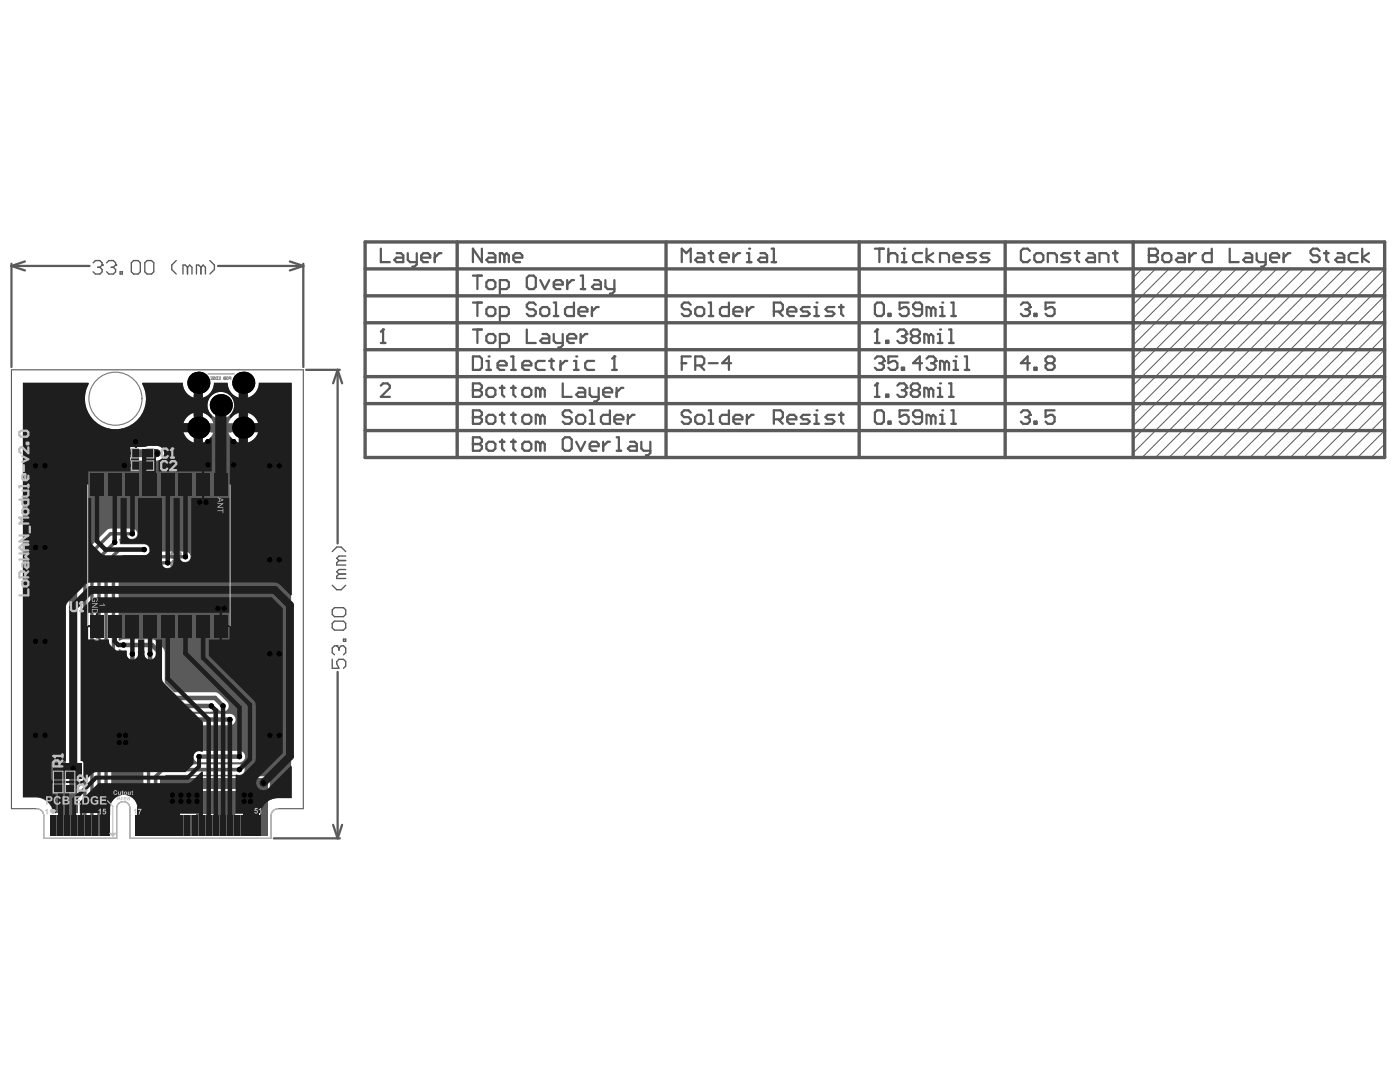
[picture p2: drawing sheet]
<svg xmlns="http://www.w3.org/2000/svg" width="279mm" height="216mm" viewBox="0 0 279 216" stroke-linecap="round" stroke-linejoin="round" font-family="sans-serif">
<g fill="none" stroke="#5a5a5a" stroke-width=".67">
<path d="M72.9 53.7h203.4M72.9 48.3h203.4v43h-203.4zM72.9 59h203.4M91.2 48.3v43M132.9 48.3v43M171.5 48.3v43M200.6 48.3v43M226.1 48.3v43M72.9 75.2h203.4M72.9 69.8h203.4M72.9 64.4h203.4M72.9 85.9h203.4"/>
<path d="M72.9 80.5h203.4"/>
</g>
<g fill="none" stroke="#5a5a5a" stroke-width=".2">
<path d="M227.9 53.7l-1.8 1.7M230.6 53.7l-4.5 4.4M233.3 53.7l-7.2 7.1M236 53.7l-9.9 9.8M238.7 53.7l-12.6 12.5M241.4 53.7l-15.3 15.2M244.1 53.7l-18 17.9M246.8 53.7l-20.7 20.5M249.4 53.7l-23.3 23.2M252.1 53.7l-26 25.9M254.8 53.7l-28.7 28.6M257.5 53.7l-31.4 31.3"/>
<path d="M260.2 53.7l-34.1 34M262.9 53.7l-36.8 36.7M265.6 53.7l-37.7 37.6M268.3 53.7l-37.7 37.6M271 53.7l-37.7 37.6M273.7 53.7l-37.7 37.6M276.3 59l-32.2 32.3M276.3 56.3l-34.9 35M276.3 53.7l-37.6 37.6M276.3 77.8l-13.4 13.5M276.3 75.2l-16.1 16.1M276.3 72.5l-18.8 18.8"/>
<path d="M276.3 69.8l-21.5 21.5M276.3 67.1l-24.2 24.2M276.3 64.4l-26.9 26.9M276.3 61.7l-29.5 29.6M276.3 88.6l-2.6 2.7M276.3 85.9l-5.3 5.4M276.3 83.2l-8 8.1M276.3 80.5l-10.7 10.8"/>
</g>
<path d="M76 49.6v2.7h1.8M79.1 50.5h.9l.5 .5v1.3h-1.4l-.4-.4 .4-.5h1.4M81.4 50.5v1.4l.4 .4h1.4M83.2 50.5v2.3l-.5 .4h-.4M84.1 51.4h1.8v-.4l-.5-.5h-.9l-.4 .5v.9l.4 .4h.9M86.8 50.5v1.8M88.1 50.5h-.4l-.9 .9M76 77l.5-.5h.8l.5 .5v.4l-1.8 1.8h1.8M76 68.4h.9M76.5 65.7v2.7" fill="none" stroke="#5a5a5a" stroke-width=".45"/>
<circle cx="76.5" cy="65.7" r=".22" fill="#5a5a5a"/>
<path d="M96.2 49.6v2.7l-1.8-2.7v2.7M97.5 50.5h.9l.5 .5v1.3h-1.4l-.4-.4 .4-.5h1.4M100.7 51l-.5-.5h-.4v1.8M100.7 51v1.3M100.7 51l.4-.5 .5 .5v1.3M102.4 51.4h1.8v-.4l-.4-.5h-.9l-.5 .5v.9l.5 .4h.9M76.5 65.7l-.5 .5M94.4 87.3v2.6h1.3l.5-.4v-.5l-.5-.4h-1.3" fill="none" stroke="#5a5a5a" stroke-width=".45"/>
<circle cx="94.4" cy="88.6" r=".22" fill="#5a5a5a"/>
<g fill="none" stroke="#5a5a5a" stroke-width=".45">
<path d="M94.4 87.3h1.3l.5 .4v.5l-.5 .4h-1.3M94.4 81.9v2.7h1.3l.5-.5v-.4l-.5-.5h-1.3M97.5 88.2h.9l.5 .4v.9l-.5 .4h-.9l-.4-.4v-.9zM99.8 88.2h.9M100.2 87.7v1.8l.5 .4M102 88.2h.9M102.4 87.7v1.8l.5 .4M104.2 88.6l.5-.4h.9l.4 .4v.9l-.4 .4h-.9l-.5-.4zM107.8 88.6l-.4-.4h-.5v1.7M107.8 88.6v1.3M107.8 88.6l.5-.4 .4 .4v1.3M112.8 87.3h.9l.4 .4v1.8l-.4 .4h-.9l-.5-.4v-1.8z"/>
<path d="M115 88.2l.9 1.7 .9-1.7M117.7 89h1.8v-.4l-.5-.4h-.9l-.4 .4v.9l.4 .4h.9M120.4 88.2v1.7M121.7 88.2h-.4l-.9 .8M123.1 87.3h.4v2.6M123.1 89.9h.9M125.8 88.2h.8l.5 .4v1.3h-1.3l-.5-.4 .5-.5h1.3M128 88.2v1.3l.4 .4h1.4M129.8 88.2v2.2l-.5 .4h-.4"/>
</g>
<circle cx="94.4" cy="83.2" r=".22" fill="#5a5a5a"/>
<g fill="none" stroke="#5a5a5a" stroke-width=".45">
<path d="M94.4 76.5v2.7h1.3l.5-.5v-.4l-.5-.5h-1.3M94.4 81.9h1.3l.5 .4v.5l-.5 .4h-1.3M97.5 82.8h.9l.5 .4v.9l-.5 .5h-.9l-.4-.5v-.9zM99.8 82.8h.9M100.2 82.3v1.8l.5 .5M102 82.8h.9M102.4 82.3v1.8l.5 .5M104.2 83.2l.5-.4h.9l.4 .4v.9l-.4 .5h-.9l-.5-.5zM107.8 83.2l-.4-.4h-.5v1.8M107.8 83.2v1.4M107.8 83.2l.5-.4 .4 .4v1.4M114.1 82.3l-.4-.4h-.9l-.5 .4v.5l.5 .4h.9l.4 .5v.4l-.4 .5h-.9l-.5-.5"/>
<path d="M115.4 82.8h.9l.5 .4v.9l-.5 .5h-.9l-.4-.5v-.9zM117.7 81.9h.4v2.7M117.7 84.6h.9M121.7 81.9v2.7h-1.3l-.5-.5v-.9l.5-.4h1.3M122.6 83.7h1.8v-.5l-.4-.4h-.9l-.5 .4v.9l.5 .5h.9M125.3 82.8v1.8M126.6 82.8h-.4l-.9 .9"/>
</g>
<circle cx="94.4" cy="77.8" r=".22" fill="#5a5a5a"/>
<g fill="none" stroke="#5a5a5a" stroke-width=".45">
<path d="M94.4 76.5h1.3l.5 .5v.4l-.5 .4h-1.3M94.4 71.1h1.3l.5 .5v1.8l-.5 .4h-1.3zM97.1 73.8h.9M97.1 72h.4v1.8M97.5 77.4h.9l.5 .4v.9l-.5 .5h-.9l-.4-.5v-.9zM99.8 77.4h.9M100.2 77v1.7l.5 .5M102 77.4h.9M102.4 77v1.7l.5 .5M104.2 77.8l.5-.4h.9l.4 .4v.9l-.4 .5h-.9l-.5-.5zM107.8 77.8l-.4-.4h-.5v1.8M107.8 77.8v1.4"/>
<path d="M107.8 77.8l.5-.4 .4 .4v1.4M112.3 76.5v2.7h1.8M115.4 77.4h.9l.5 .4v1.4h-1.4l-.4-.5 .4-.4h1.4M117.7 77.4v1.3l.4 .5h1.4M119.5 77.4v2.2l-.5 .5h-.4M120.4 78.3h1.8v-.5l-.5-.4h-.9l-.4 .4v.9l.4 .5h.9M123.1 77.4v1.8M124.4 77.4h-.4l-.9 .9"/>
</g>
<circle cx="97.5" cy="71.1" r=".22" fill="#5a5a5a"/>
<path d="M99.3 72.9h1.8v-.4l-.4-.5h-.9l-.5 .5v.9l.5 .4h.9M102 73.8h.9M102 71.1h.4v2.7M104.2 72.9h1.8v-.4l-.4-.5h-.9l-.5 .5v.9l.5 .4h.9M108.7 72h-1.3l-.5 .5v.9l.5 .4h1.3M109.6 72h.9M110.1 71.6v1.8l.4 .4M111.9 72v1.8M113.2 72h-.4l-.9 .9M114.5 73.8h.9M114.5 72h.5v1.8" fill="none" stroke="#5a5a5a" stroke-width=".45"/>
<circle cx="115" cy="71.1" r=".22" fill="#5a5a5a"/>
<path d="M118.6 72h-1.4l-.4 .5v.9l.4 .4h1.4M122.2 73.8h.9M122.6 71.1v2.7" fill="none" stroke="#5a5a5a" stroke-width=".45"/>
<circle cx="122.6" cy="71.1" r=".22" fill="#5a5a5a"/>
<g fill="none" stroke="#5a5a5a" stroke-width=".45">
<path d="M94.4 55h1.8M95.3 55v2.7M97.5 55.9h.9l.5 .4v.9l-.5 .5h-.9l-.4-.5v-.9zM99.8 57.7h1.3l.5-.5v-.9l-.5-.4h-1.3v2.7M105.6 55h.9l.4 .4v1.8l-.4 .5h-.9l-.5-.5v-1.8zM107.8 55.9l.9 1.8 .9-1.8M110.5 56.8h1.8v-.5l-.4-.4h-.9l-.5 .4v.9l.5 .5h.9M113.2 55.9v1.8M114.5 55.9h-.4l-.9 .9M115.9 55h.4v2.7M115.9 57.7h.9M118.6 55.9h.9l.4 .4v1.4h-1.3l-.5-.5 .5-.4h1.3"/>
<path d="M120.8 55.9v1.3l.5 .5h1.3M122.6 55.9v2.2l-.4 .5h-.5M136.1 52.3v-2.7l.9 .9 .9-.9v2.7M139.2 50.5h.9l.4 .5v1.3h-1.3l-.5-.4 .5-.5h1.3M141.4 50.5h.9M141.9 50.1v1.8l.4 .4M143.7 51.4h1.8v-.4l-.5-.5h-.9l-.4 .5v.9l.4 .4h.9M146.4 50.5v1.8M147.7 50.5h-.4l-.9 .9M149.1 50.5h.4v1.8M149.1 52.3h.9M94.4 65.7h1.8"/>
<path d="M94.4 60.4h1.8M95.3 60.4v2.7M95.3 65.7v2.7M97.5 66.6h.9l.5 .5v.9l-.5 .4h-.9l-.4-.4v-.9zM97.5 61.3h.9l.5 .4v.9l-.5 .5h-.9l-.4-.5v-.9zM99.8 68.4h1.3l.5-.4v-.9l-.5-.5h-1.3v2.7M99.8 63.1h1.3l.5-.5v-.9l-.5-.4h-1.3v2.7M105.1 65.7v2.7h1.8M106.9 60.8l-.4-.4h-.9l-.5 .4v.5l.5 .4h.9l.4 .5v.4l-.4 .5h-.9l-.5-.5M107.8 61.7l.5-.4h.9l.4 .4v.9l-.4 .5h-.9l-.5-.5zM108.3 66.6h.9l.4 .5v1.3h-1.3l-.5-.4 .5-.5h1.3M110.5 66.6v1.4l.5 .4h1.3"/>
<path d="M110.5 60.4h.5v2.7M110.5 63.1h.9M112.3 66.6v2.3l-.4 .4h-.5M113.2 67.5h1.8v-.4l-.5-.5h-.8l-.5 .5v.9l.5 .4h.8M114.5 60.4v2.7h-1.3l-.4-.5v-.9l.4-.4h1.3M115.4 62.2h1.8v-.5l-.4-.4h-.9l-.5 .4v.9l.5 .5h.9M115.9 66.6v1.8M117.2 66.6h-.4l-.9 .9M118.1 61.3v1.8M119.5 61.3h-.5l-.9 .9M122.6 71.1l-.4 .5"/>
</g>
<circle cx="149.5" cy="49.6" r=".22" fill="#5a5a5a"/>
<g fill="none" stroke="#5a5a5a" stroke-width=".45">
<path d="M151.7 50.5h.9l.5 .5v1.3h-1.4l-.4-.4 .4-.5h1.4M154 52.3h.9M154 49.6h.4v2.7M137.9 82.3l-.5-.4h-.9l-.4 .4v.5l.4 .4h.9l.5 .5v.4l-.5 .5h-.9l-.4-.5M138.7 83.2l.5-.4h.9l.4 .4v.9l-.4 .5h-.9l-.5-.5zM141.4 81.9h.5v2.7M141.4 84.6h.9M145.5 81.9v2.7h-1.4l-.4-.5v-.9l.4-.4h1.4M146.4 83.7h1.8v-.5l-.5-.4h-.9l-.4 .4v.9l.4 .5h.9M149.1 82.8v1.8M150.4 82.8h-.4l-.9 .9M154.4 83.7h1.4l.4-.5v-.9l-.4-.4h-1.4v2.7"/>
<path d="M155.3 83.7l.9 .9M157.1 83.7h1.8v-.5l-.4-.4h-.9l-.5 .4v.9l.5 .5h.9M161.6 82.8h-1.3l-.5 .4 .5 .5h.9l.4 .4-.4 .5h-1.4M162.5 84.6h.9M162.5 82.8h.5v1.8"/>
</g>
<circle cx="163" cy="81.9" r=".22" fill="#5a5a5a"/>
<g fill="none" stroke="#5a5a5a" stroke-width=".45">
<path d="M136.1 72.5h.9M137.9 71.1h-1.8v2.7M137.9 60.8l-.5-.4h-.9l-.4 .4v.5l.4 .4h.9l.5 .5v.4l-.5 .5h-.9l-.4-.5M138.7 72.9h1.4l.4-.4v-.9l-.4-.5h-1.4v2.7M138.7 61.7l.5-.4h.9l.4 .4v.9l-.4 .5h-.9l-.5-.5zM139.6 72.9l.9 .9M141.4 72.5h1.8M141.4 60.4h.5v2.7M141.4 63.1h.9M145.5 60.4v2.7h-1.4l-.4-.5v-.9l.4-.4h1.4M145.9 72.5h-1.8l1.4-1.4v2.7M146.4 62.2h1.8v-.5l-.5-.4h-.9l-.4 .4v.9l.4 .5h.9"/>
<path d="M149.1 61.3v1.8M150.4 61.3h-.4l-.9 .9M154.4 62.2h1.4l.4-.5v-.9l-.4-.4h-1.4v2.7M155.3 62.2l.9 .9M157.1 62.2h1.8v-.5l-.4-.4h-.9l-.5 .4v.9l.5 .5h.9M161.6 61.3h-1.3l-.5 .4 .5 .5h.9l.4 .4-.4 .5h-1.4M162.5 63.1h.9M162.5 61.3h.5v1.8M166.5 82.8h-1.3l-.5 .4 .5 .5h.9l.4 .4-.4 .5h-1.4M167.4 82.8h.9M167.9 82.3v1.8l.4 .5"/>
</g>
<circle cx="163" cy="60.4" r=".22" fill="#5a5a5a"/>
<path d="M174.6 49.6h1.8M175.5 49.6v2.7M177.3 49.6v2.7M177.3 51l.4-.5h.9l.5 .5v1.3M180 50.5h.4v1.8M180 52.3h.9M166.5 61.3h-1.3l-.5 .4 .5 .5h.9l.4 .4-.4 .5h-1.4M167.4 61.3h.9M167.9 60.8v1.8l.4 .5" fill="none" stroke="#5a5a5a" stroke-width=".45"/>
<circle cx="180.4" cy="49.6" r=".22" fill="#5a5a5a"/>
<g fill="none" stroke="#5a5a5a" stroke-width=".45">
<path d="M184 50.5h-1.3l-.5 .5v.9l.5 .4h1.3M184.9 49.6v2.7M186.3 50.5l-1.4 .9 1.4 .9M187.6 52.3v-1.8h1.3l.5 .5v1.3M190.3 51.4h1.8v-.4l-.5-.5h-.9l-.4 .5v.9l.4 .4h.9M194.8 50.5h-1.4l-.4 .5 .4 .4h.9l.5 .5-.5 .4h-1.3M197.5 50.5h-1.4l-.4 .5 .4 .4h.9l.5 .5-.5 .4h-1.3M175.1 81.9h.8l.5 .4v1.8l-.5 .5h-.8l-.5-.5v-1.8zM177.3 84.1h.4v.5h-.4zM181.3 81.9h-1.8v1.3l.9-.4h.5l.4 .4v.9l-.4 .5h-.9l-.5-.5M184 83.2h-1.3l-.5-.4v-.5l.5-.4h.9l.4 .4v1.8l-.4 .5h-.9l-.5-.5M185.8 83.2l-.4-.4h-.5v1.8"/>
<path d="M185.8 83.2v1.4M185.8 83.2l.5-.4 .4 .4v1.4M187.6 84.6h.9M187.6 82.8h.4v1.8"/>
</g>
<circle cx="188" cy="81.9" r=".22" fill="#5a5a5a"/>
<path d="M174.6 79.2h.9M175.1 76.5v2.7M189.8 84.6h.9M189.8 81.9h.5v2.7" fill="none" stroke="#5a5a5a" stroke-width=".45"/>
<circle cx="175.1" cy="76.5" r=".22" fill="#5a5a5a"/>
<path d="M175.1 76.5l-.5 .5M176.8 78.7h.5v.5h-.5zM179.1 77l.4-.5h.9l.5 .5v.4" fill="none" stroke="#5a5a5a" stroke-width=".45"/>
<circle cx="180.9" cy="77.4" r=".22" fill="#5a5a5a"/>
<path d="M180 77.8h.4M180.4 77.8l.5 .5v.4l-.5 .5h-.9l-.4-.5M180.9 77.4l-.5 .4M182.2 77.8h.9M182.2 77.8l-.4 .5v.4l.4 .5h.9l.5-.5v-.4l-.5-.5M182.2 77.8l-.4-.4v-.4l.4-.5h.9l.5 .5v.4l-.5 .4M185.4 77.8l-.5-.4h-.4v1.8M185.4 77.8v1.4M185.4 77.8l.4-.4 .5 .4v1.4M187.2 79.2h.8M187.2 77.4h.4v1.8" fill="none" stroke="#5a5a5a" stroke-width=".45"/>
<circle cx="187.6" cy="76.5" r=".22" fill="#5a5a5a"/>
<path d="M174.6 71.6l.5-.5h.8l.5 .5v.4M189.4 79.2h.9M189.4 76.5h.4v2.7" fill="none" stroke="#5a5a5a" stroke-width=".45"/>
<circle cx="176.4" cy="72" r=".22" fill="#5a5a5a"/>
<path d="M175.5 72.5h.4M175.9 72.5l.5 .4v.5l-.5 .4h-.8l-.5-.4M176.4 72l-.5 .5M179.1 71.1h-1.8v1.4l.9-.5h.4l.5 .5v.9l-.5 .4h-.9l-.4-.4M180 73.4h.4v.4h-.4zM184 72.5h-1.8l1.4-1.4v2.7M184.9 71.6l.5-.5h.9l.4 .5v.4" fill="none" stroke="#5a5a5a" stroke-width=".45"/>
<circle cx="186.7" cy="72" r=".22" fill="#5a5a5a"/>
<path d="M185.8 72.5h.5M186.3 72.5l.4 .4v.5l-.4 .4h-.9l-.5-.4M186.7 72l-.4 .5M188.5 72.5l-.5-.5h-.4v1.8M188.5 72.5v1.3M188.5 72.5l.4-.5 .5 .5v1.3M190.3 73.8h.9M190.3 72h.4v1.8" fill="none" stroke="#5a5a5a" stroke-width=".45"/>
<circle cx="190.7" cy="71.1" r=".22" fill="#5a5a5a"/>
<path d="M174.6 68.4h.9M175.1 65.7v2.7M192.5 73.8h.9M192.5 71.1h.5v2.7" fill="none" stroke="#5a5a5a" stroke-width=".45"/>
<circle cx="175.1" cy="65.7" r=".22" fill="#5a5a5a"/>
<path d="M175.1 65.7l-.5 .5M176.8 68h.5v.4h-.5zM179.1 66.2l.4-.5h.9l.5 .5v.4" fill="none" stroke="#5a5a5a" stroke-width=".45"/>
<circle cx="180.9" cy="66.6" r=".22" fill="#5a5a5a"/>
<path d="M180 67.1h.4M180.4 67.1l.5 .4v.5l-.5 .4h-.9l-.4-.4M180.9 66.6l-.5 .5M182.2 67.1h.9M182.2 67.1l-.4 .4v.5l.4 .4h.9l.5-.4v-.5l-.5-.4M182.2 67.1l-.4-.5v-.4l.4-.5h.9l.5 .5v.4l-.5 .5M185.4 67.1l-.5-.5h-.4v1.8M185.4 67.1v1.3M185.4 67.1l.4-.5 .5 .5v1.3M187.2 68.4h.8M187.2 66.6h.4v1.8" fill="none" stroke="#5a5a5a" stroke-width=".45"/>
<circle cx="187.6" cy="65.7" r=".22" fill="#5a5a5a"/>
<path d="M175.1 60.4h.8l.5 .4v1.8l-.5 .5h-.8l-.5-.5v-1.8zM177.3 62.6h.4v.5h-.4zM181.3 60.4h-1.8v1.3l.9-.4h.5l.4 .4v.9l-.4 .5h-.9l-.5-.5M184 61.7h-1.3l-.5-.4v-.5l.5-.4h.9l.4 .4v1.8l-.4 .5h-.9l-.5-.5M185.8 61.7l-.4-.4h-.5v1.8M185.8 61.7v1.4M185.8 61.7l.5-.4 .4 .4v1.4M187.6 63.1h.9M187.6 61.3h.4v1.8M189.4 68.4h.9M189.4 65.7h.4v2.7" fill="none" stroke="#5a5a5a" stroke-width=".45"/>
<circle cx="188" cy="60.4" r=".22" fill="#5a5a5a"/>
<g fill="none" stroke="#5a5a5a" stroke-width=".45">
<path d="M205.5 50.1l-.4-.5h-.9l-.5 .5v1.8l.5 .4h.9l.4-.4M206.4 51l.5-.5h.9l.4 .5v.9l-.4 .4h-.9l-.5-.4zM209.1 52.3v-1.8h1.4l.4 .5v1.3M213.6 50.5h-1.3l-.5 .5 .5 .4h.8l.5 .5-.5 .4h-1.3M214.5 50.5h.9M214.9 50.1v1.8l.5 .4M217.2 50.5h.9l.4 .5v1.3h-1.3l-.5-.4 .5-.5h1.3M219.4 52.3v-1.8h1.4l.4 .5v1.3M222.1 50.5h.9M222.6 50.1v1.8l.4 .4M189.8 63.1h.9M189.8 60.4h.5v2.7"/>
<path d="M203.7 82.3l.5-.4h.9l.4 .4v.5"/>
</g>
<circle cx="205.5" cy="82.8" r=".22" fill="#5a5a5a"/>
<path d="M203.7 60.8l.5-.4h.9l.4 .4v.5M205.5 72.5h-1.8l1.4-1.4v2.7M206.4 73.4h.5v.4h-.5zM209.1 72.5l-.4-.5v-.4l.4-.5h.9l.5 .5v.4l-.5 .5M209.1 72.5l-.4 .4v.5l.4 .4h.9l.5-.4v-.5l-.5-.4M209.1 72.5h.9M204.6 83.2h.5M205.1 83.2l.4 .5v.4l-.4 .5h-.9l-.5-.5M205.5 82.8l-.4 .4M206.4 84.1h.5v.5h-.5zM210.5 81.9h-1.8v1.3l.9-.4h.4l.5 .4v.9l-.5 .5h-.9l-.4-.5" fill="none" stroke="#5a5a5a" stroke-width=".45"/>
<circle cx="205.5" cy="61.3" r=".22" fill="#5a5a5a"/>
<path d="M229.3 49.6v2.7h1.3l.5-.4v-.5l-.5-.4h-1.3M204.6 61.7h.5M205.1 61.7l.4 .5v.4l-.4 .5h-.9l-.5-.5M205.5 61.3l-.4 .4M206.4 62.6h.5v.5h-.5zM210.5 60.4h-1.8v1.3l.9-.4h.4l.5 .4v.9l-.5 .5h-.9l-.4-.5" fill="none" stroke="#5a5a5a" stroke-width=".45"/>
<circle cx="229.3" cy="51" r=".22" fill="#5a5a5a"/>
<g fill="none" stroke="#5a5a5a" stroke-width=".45">
<path d="M2.3 53.1l2.7 .9M2.3 53.1h15.6M2.3 52.6v20.6M5 52.2l-2.7 .9M43.5 53.1h17M57.8 52.2l2.7 .9M60.5 53.1l-2.7 .9M60.5 52.6v20.6M229.3 49.6h1.3l.5 .5v.4l-.5 .5h-1.3M232 51l.4-.5h.9l.5 .5v.9l-.5 .4h-.9l-.4-.4zM235.1 50.5h.9l.5 .5v1.3h-1.4l-.4-.4 .4-.5h1.4M237.4 50.5v1.8"/>
<path d="M238.7 50.5h-.5l-.8 .9M241.8 49.6v2.7h-1.3l-.5-.4v-.9l.5-.5h1.3M245.4 49.6v2.7h1.8M248.6 50.5h.9l.4 .5v1.3h-1.3l-.5-.4 .5-.5h1.3M250.8 50.5v1.4l.4 .4h1.4M252.6 50.5v2.3l-.5 .4h-.4M253.5 51.4h1.8v-.4l-.5-.5h-.9l-.4 .5v.9l.4 .4h.9M256.2 50.5v1.8M257.5 50.5h-.4l-.9 .9M263.3 50.1l-.4-.5h-.9l-.4 .5v.4l.4 .5h.9l.4 .4v.5l-.4 .4h-.9l-.4-.4M264.2 50.5h.9M264.7 50.1v1.8l.4 .4"/>
<path d="M266.9 50.5h.9l.5 .5v1.3h-1.4l-.4-.4 .4-.5h1.4M271 50.5h-1.4l-.4 .5v.9l.4 .4h1.4M271.9 49.6v2.7M273.2 50.5l-1.3 .9 1.3 .9M61.1 73.8h6.7M67.4 73.8l.9 2.7M67.4 73.8l-.9 2.7M67.4 73.8v34.6M67.4 134.1v33.2M54.6 167.3h13.2M66.5 164.6l.9 2.7M68.3 164.6l-.9 2.7"/>
</g>
<path d="M2.3 73.8h58.2v87.6h-5a1.41 1.41 0 0 0-1.4 1.4v4.5h-28.2v-6a1.32 1.32 0 0 0-1.3-1.3 1.32 1.32 0 0 0-1.3 1.3v6h-14.6v-4.5a1.41 1.41 0 0 0-1.4-1.4h-5z" fill="none" stroke="#5a5a5a" stroke-width=".22"/>
<g fill="none" stroke="#5a5a5a" stroke-width=".27">
<path d="M18.6 52.4l.4-.4h.9l.5 .4v.5M19.5 53.3h.4M19.9 53.3l.5 .5v.4l-.5 .5h-.9l-.4-.5M20.4 52.9h.1M20.4 52.9l-.5 .4M21.3 52.4l.4-.4h.9l.5 .4v.5M22.2 53.3h.4M22.6 53.3l.5 .5v.4l-.5 .5h-.9l-.4-.5M23.1 52.9h.1M23.1 52.9l-.5 .4M24 54.2h.4v.5h-.4zM26.2 52.4l.5-.4h.9l.4 .4v1.8l-.4 .5h-.9l-.5-.5z"/>
<path d="M28.9 52.4l.4-.4h.9l.5 .4v1.8l-.5 .5h-.9l-.4-.5zM35.2 52l-.9 .9v.9l.9 .9M37.4 53.3l-.4-.4h-.5v1.8M37.4 53.3v1.4M37.4 53.3l.5-.4 .4 .4v1.4M40.1 53.3l-.4-.4h-.5v1.8M40.1 53.3v1.4M40.1 53.3l.5-.4 .4 .4v1.4M41.9 52l.9 .9v.9l-.9 .9M66.3 116.8l.9 .9h.9l.9-.9M66.3 110.1l.9-.9h.9l.9 .9M67.6 111.8l-.4 .5v.4h1.8"/>
<path d="M67.6 114.5l-.4 .5v.4h1.8M67.6 114.5h1.4M67.6 111.8h1.4M69 113.6h-1.4l-.4 .5 .4 .4M69 111h-1.4l-.4 .4 .4 .4M66.3 121.7l.5-.4h1.7l.5 .4v.9l-.5 .4h-1.7l-.5-.4zM66.3 124.4l.5-.5h1.7l.5 .5v.9l-.5 .4h-1.7l-.5-.4zM66.3 131.6v1.7h1.3l-.4-.8v-.5l.4-.4h.9l.5 .4v.9l-.5 .4M67.2 128.9h.1M67.2 128.9h-.4l-.5 .4v.9l.5 .5M67.2 128.9l.4 .4M67.6 129.3l.5-.4h.4l.5 .4v.9l-.5 .5"/>
<path d="M67.6 129.3v.5M68.5 127.5h.5v.5h-.5z"/>
</g>
<circle cx="23" cy="79.6" r="5.3" fill="none" stroke="#787878" stroke-width=".22"/>
<g fill="#8c8c8c">
<path d="M44.6 109.6l4.7-.1v1.5h-1.6v1.6h1.6v1.5h-4.7v-1.5h1.9v-1.6h-1.9z"/>
<path d="M37.9 127.1l1.6-1.1 2.3-.6 1.8 .1 2.2 .6 1.8 1 1.7 1.3 6.1 6.2-5.6 1.2-3 .4-2.8-.1-2.1-.6-1.1-.6-1-.8-1-1-.8-1.1-.6-1.1-.3-1v-.8l.2-1 .8 .6 .8 2.6 1.1 2.3-.8-2.3-.4-2.1 2.2 1.3 .7 2.1 .9 1.9-.7-2-.3-1.7 2.1 .8 .6 1.9 .9 1.5-.7-1.6-.3-1.6 2 .5 .7 1.6 .7 1.1-1-2.6 1.7 .4 1 1.5-.7-1.5 4.4 1-2.7-.9-2.8-.5 1.8-1-1.1 .3-1 .6-2.8-.9 3.1-1.6-2 .5-1.7 .9-2-.9 2.3-1.1 2.6-1-2.7 .6-2.8 1.1-2.3-1.3 2.6-1.3 3.4-.9-1.6 .1-1.7 .4-3.2 1.3-.9-.6z"/>
<path d="M40.7 115.6h1.5l.5 .2 .1 .5-.3 .6 .3 .6-.3 .6h.3v.5h-2.1v-.5l1.4-.1 .3-.4-.3-.2h-1.4v-.6h1.4l.3-.4-.3-.3h-1.4z"/>
<path d="M40.9 121.7l.5-.2 .1 .5-.4 .2v.4l.3 .2h.5l.5-.3-.1-.3-.2-.2v-.5l.4 .1 .3 .7-.2 .7-.7 .4-.9-.2-.4-.6z"/>
<path d="M43.1 110.9h.5v.5h-.5z"/>
<path d="M40.7 110.9h2l.1 .5h-2.1z"/>
<path d="M40.7 106.2h1.4l.5 .1 .2 .6-.3 .7h.3v.5h-2.1v-.6h1.4l.3-.5-.3-.3h-1.4z"/>
<path d="M40.7 104.6l.4 .1 .1 .3h1.1v-.3h.4l.1 .3 .7 .1-.3 .5h-.4l-.1 .2h-.4v-.2l-1.5-.1-.2-.3z"/>
<path d="M45 105l1-.4 .9 .2 .5 .6 .5 1.6 .3 .3 .3-.2 .1-.4-.2-.4-.5-.2 .1-1.4 .8 .3 .4 .5 .2 1-.1 1-.3 .7-.4 .3-.4 .2-.9-.3-.5-.7-.4-1.5-.5-.2-.3 .2-.1 .5 .2 .5 .6 .3-.1 1.3-1-.4-.4-.4-.2-1v-1.2z"/>
<path d="M40.7 112h2.8l.1 .6h-2.9z"/>
<path d="M38.8 102.4l.8-.5 .9-.2h9.5l1.2 .4 .8 .9 .2 .7v27.4l-.6-.7v-26.6l-.2-.5-.6-.8-.9-.3h-9.5l-.8 .3-.6 .7-.1 .7v22.1l-.6 .4v-22.7l.1-.6z"/>
<path d="M40.7 108.5v.5l.2 .1-.3 .8 .3 .5 .5 .1 .3-.2 .4-1.1 .3 .2v.3l-.3 .2 .1 .5 .4-.2 .2-.8-.2-.7zM41.1 109.3l.6-.1-.3 .7-.4-.2z"/>
<path d="M45 115.4l-.3 .4-.2 .8 .1 .8 .4 .7 .5 .4 .6 .2h.7l.6-.3 .5-.6 .2-.8-.1-1-.3-.7-.7-.4-.8-.1-.7 .2zM45.6 116.3l.5-.2 .7 .1 .4 .3v.5l-.5 .4-.9-.1-.3-.4z"/>
<path d="M40.9 113.3l-.3 .6 .3 .6h-1v.5h2.9v-.5h-.3l.3-.7-.3-.6-.9-.2zM41.2 113.7l.3-.1h.6l.2 .2 .1 .3-.4 .4-.6-.1-.3-.3z"/>
<path d="M40.6 120.1a1.1 1.1 0 0 0 2.2 0 1.1 1.1 0 0 0-2.2 0zM41.2 119.7l.4-.1 .5 .1 .3 .3-.1 .4-.3 .2-.7-.1-.2-.4z"/>
<path d="M44.6 118.8v1.6l1.7 1 .2 .5-1.9 .1v1.4h4.7v-2.8l-.1-.7-.3-.4-.6-.3h-.7l-.6 .4-.3 .7-.5-.7zM47.6 120.8l.3-.2 .4 .2 .1 1.1h-1z"/>
</g>
<path d="M38.7 78.9v4M41.5 74.6h5.3M49.4 78.9v4M42.1 86.2h4" fill="none" stroke="#8c8c8c" stroke-width=".22"/>
<path d="M42 75.2h.4v.5h-.4M42.2 75.5h.2M42.5 75.3h.4l-.1 .4-.3-.1v-.1h.2M43.1 75.3l.3-.1v.5l-.3-.1zM43.6 75.2h.4v.5h-.4M43.8 75.5h.2M44.7 75.3l.3-.1v.5l-.3-.1zM44.7 75.5h.3M45 75.5h.1M45.2 75.3h.3v.4l-.3-.1M46.1 75.6h-.3l-.1-.3 .4-.1v.5" fill="none" stroke="#8c8c8c" stroke-width=".2"/>
<path d="M34.2 123.9h1.8v-.9l-.3-.3h-.6l-.3 .3v.9M34.2 130.2l.3-.3h1.2l.3 .3v.6l-.3 .3h-1.2l-.3-.3zM34.2 132.9h1.8v-.9l-.3-.3h-.6l-.3 .3v.9M34.2 133.4v1.2h1.8v-1.2M34.2 135.2v1.2h.3l1.2-1.2h.3v1.2M34.2 131.7l.6 .6M34.2 124.5h1.2l.6 .6-.6 .6h-1.2M34.2 122.7l.6 .6M34.5 126.3l-.3 .3v.6l.3 .3h1.2l.3-.3v-.6l-.3-.3M35.1 122.1v-.9l-.3-.3h-.3l-.3 .3v.9h1.8M35.1 124.5v1.2M35.1 134v.6" fill="none" stroke="#8c8c8c" stroke-width=".45"/>
<circle cx="35.1" cy="122.1" r=".22" fill="#8c8c8c"/>
<g fill="none" stroke="#8c8c8c" stroke-width=".45">
<path d="M50.5 80v.6M52 79.4l.3 .3v.3l-.3 .3h-1.5M36 99.7v1.2M50.8 81.2l-.3 .3v.6l.3 .3h.3l1.2-1.2v1.2M34.2 106h1.8v-.9l-.3-.3h-.6l-.3 .3v.9M34.2 107.8h1.8v-.9l-.3-.3h-.6l-.3 .3v.9M34.2 112.2l.3-.3h1.2l.3 .3v.6l-.3 .3h-1.2l-.3-.3zM34.2 119.4l.3-.3h1.2l.3 .3v.6l-.3 .3h-1.2l-.3-.3zM34.2 103.6v.6M34.2 109h1.8M34.2 104.8l.6 .6M34.2 103.9h1.8"/>
<path d="M34.2 100.3h1.8M34.5 110.2h1.2l.3 .3v.6l-.3 .3h-1.2l-.3-.3v-.6zM35.1 114.3v.6M36 103.6v.6M36 108.4v1.2M36 113.7v1.2h-1.8M36 117.3h-1.8l1.8 1.2h-1.8M36 101.5h-1.8l1.8 1.2h-1.8M35.1 122.1v-.9l.3-.3h.3l.3 .3v.9"/>
</g>
<g fill="#5a5a5a">
<path d="M33.3 157.8h18.1v4.4h-18.1z"/>
<path d="M22.2 144.2l.2-.1 .8 .8 .7 .3h3.8l.9 .9v16.1h-.1v2.5h-.5v-2.5h-.6a2.88 2.88 0 0 0-3.4-3.5 2.63 2.63 0 0 0-1.6 1.2l-.2-.1z"/>
<path d="M4.6 76.4h13l.1 .2a6.1 6.1 0 0 0 5.3 9.1 6.1 6.1 0 0 0 5.3-9.1l.2-.2h8a3.1 3.1 0 0 0 2.2 3v-3h1.8v3a3.1 3.1 0 0 0 2.2-3h2.7a3.1 3.1 0 0 0 2.3 3v-3h1.7v3a3.1 3.1 0 0 0 2.3-3h6.4v82.9h-2.9l-1.1 .3-.2-.2v-4l-.2-.4-.3-.1h-20.3l-.1-.2 14.8-.1a1.05 1.05 0 0 0 1-1 1.05 1.05 0 0 0-1-1.1h-15.4l-.7 .3-.8 .8h-.2l-.1-8.4-2-2-4.3-.1-.6-.6v-12.9l.2-.1 .3 .3h1.1l.1 .2v8.4l5.8 6 .8 .3h13.9a1.14 1.14 0 0 0 1.1-1.1 1.14 1.14 0 0 0-1.1-1.2h-13.4l-4.9-4.9v-7.7h1.2l.1 .2v8.1l3.4 3.6 .8 .3h9.1l.4-.1 .6-.5h.2a1.17 1.17 0 0 0 1.7 .4 1.17 1.17 0 0 0 .2-1.7l-1.6-1.6-.8-.4h-8.1l-1.9-1.8v-6.2a3.9 3.9 0 0 0-2.1-2.5h-6.1l-.8 .3-.2-.1v-11.9l2.6-2.6h7.2a1.03 1.03 0 0 0 1-1l.1-.2h2.4a1.03 1.03 0 0 0 1-1 1.03 1.03 0 0 0-1-1h-7l-.2-.3a.99 .99 0 0 0-1-1.2h-4.7l-.2-.2-.1-.7 .1-.2h2.3a1.04 1.04 0 0 0 1.2-1 1.04 1.04 0 0 0-1.2-1l-4.5 .1-5.4 5.2-.2-.1v-17.5l1.3-1.3h13.9a1.47 1.47 0 0 0 1.5-1.5 1.47 1.47 0 0 0-1.5-1.4h-14.9l-.6 .4-2.2 2.2-.4 .7v69.9h-.3v2.5h-.4v-2.5h-1.9a3.5 3.5 0 0 0-3.5-3.1h-2.5zM41.4 80.9a2.67 2.67 0 0 0 5.3 0 2.67 2.67 0 0 0-5.3 0zM40.5 82.4v2h2.1a3.1 3.1 0 0 0-2.1-2zM49.4 82.4v2h2.1a3.1 3.1 0 0 0-2.1-2zM46.1 83.4l-.5 1h2.1v-2l-.6 .2zM37.2 83.4l-.6 1h2.1v-2l-.6 .2zM40.5 86.2v2.1a3.1 3.1 0 0 0 2.1-2.1zM49.4 86.2l.1 2.1a3.1 3.1 0 0 0 2-2.1zM45.6 86.2a3.1 3.1 0 0 0 2.1 2.1v-2.1zM36.6 86.2a3.1 3.1 0 0 0 2.1 2.1v-2.1zM38.9 150.2a1.14 1.14 0 0 0-.2 1.2 1.14 1.14 0 0 0 1 .7h8.1a1.14 1.14 0 0 0 1.1-1.1 1.14 1.14 0 0 0-1.1-1.2h-8.1z"/>
</g>
<path d="M24.7 128.7h5.6l1.4 1.4v6.6l2.6 2.6h8.6l1.6 1.6M26.4 130.5v7.5l5.6 5.6h13.9M29.9 130.5v7.2l3.2 3.2h9.1M39.7 151h8.1" fill="none" stroke="#5a5a5a" stroke-width=".9"/>
<path d="M47.8 153.6h-15.4l-1.3 1.4v9.7" fill="none" stroke="#5a5a5a" stroke-width=".72"/>
<path d="M22.9 108.2l-4.6 4.6v51.9M26.2 106.5h-4.2l-5.1 5.1v53.1M28.8 109.6h-4.9l-4.1 4.1v51M33.5 112.3h-7.7l-3.2 3.2v27.4l1.3 1.3h4.3l1.4 1.4v19.1M37 111.1h-12.3l-3.5 3.5v50.1" fill="none" stroke="#5a5a5a" stroke-width=".67"/>
<path d="M31.3 90.4h-14.5l-2.2 2.2v67.5" fill="none" stroke="#5a5a5a" stroke-width="1.6"/>
<path d="M38.9 161.3h6.3l2.6-2.6h.9l1.3 1.2v1.4" fill="none" stroke="#5a5a5a" stroke-width=".99"/>
<g fill="#5a5a5a">
<path d="M32.1 155.4h20.6v2h-20.6z" fill-rule="evenodd"/>
<path d="M13.7 158.2h1.8v4h-1.8z" fill-rule="evenodd"/>
<path d="M13.8 159.8h.7v6.9h-.7z" fill-rule="evenodd"/>
<path d="M12.3 159.8h.8v6.9h-.8z" fill-rule="evenodd"/>
<path d="M39.2 159.3h.7v7.4h-.7z" fill-rule="evenodd"/>
<path d="M43.5 159.3h3.4v7.4h-3.4z" fill-rule="evenodd"/>
<path d="M50.5 159.3h.7v7.4h-.7z" fill-rule="evenodd"/>
<path d="M32.1 155.4h.8v11.3h-.8z" fill-rule="evenodd"/>
<path d="M33.6 159.3h2v7.4h-2z" fill-rule="evenodd"/>
<path d="M33.6 158h17.6v3.8h-17.6z" fill-rule="evenodd"/>
<path d="M51.8 155.4h1.6v11.3h-1.6z" fill-rule="evenodd"/>
<path d="M43.6 162.8h3.2v3.9h-3.2z" fill-rule="evenodd"/>
<path d="M33.8 162.8h1.5v3.9h-1.5z" fill-rule="evenodd"/>
</g>
<g fill="#000">
<circle cx="39.6" cy="76.4" r="2.21"/>
<circle cx="48.6" cy="76.4" r="2.21"/>
<circle cx="7.1" cy="92.9" r=".53"/>
<circle cx="9" cy="92.9" r=".53"/>
<circle cx="24.8" cy="92.9" r=".53"/>
<circle cx="27.1" cy="88.1" r=".53"/>
<circle cx="31.3" cy="90.4" r=".53"/>
<circle cx="39.6" cy="85.3" r="2.21"/>
<circle cx="41.5" cy="92.7" r=".53"/>
<circle cx="41.5" cy="88.1" r=".53"/>
<circle cx="44.1" cy="80.9" r="2.21"/>
<circle cx="46.6" cy="92.7" r=".53"/>
<circle cx="46.6" cy="88.1" r=".53"/>
<circle cx="48.6" cy="85.3" r="2.21"/>
<circle cx="53.8" cy="92.9" r=".53"/>
<circle cx="55.7" cy="92.9" r=".53"/>
<circle cx="7.1" cy="109.2" r=".53"/>
<circle cx="9" cy="109.2" r=".53"/>
<circle cx="22.9" cy="108.2" r=".53"/>
<circle cx="26.4" cy="106.5" r=".53"/>
<circle cx="28.8" cy="109.7" r=".53"/>
<circle cx="33.5" cy="112.3" r=".53"/>
<circle cx="37" cy="111.1" r=".53"/>
<circle cx="39.9" cy="100.2" r=".53"/>
<circle cx="41.1" cy="100.2" r=".53"/>
<circle cx="53.8" cy="111.7" r=".53"/>
<circle cx="55.7" cy="111.7" r=".53"/>
<circle cx="7.1" cy="128" r=".53"/>
<circle cx="9" cy="128" r=".53"/>
<circle cx="24.7" cy="128.7" r=".53"/>
<circle cx="26.4" cy="130.5" r=".53"/>
<circle cx="29.9" cy="130.5" r=".53"/>
<circle cx="43.5" cy="121.4" r=".53"/>
<circle cx="44.7" cy="121.4" r=".53"/>
<circle cx="53.8" cy="130.4" r=".53"/>
<circle cx="55.7" cy="130.4" r=".53"/>
<circle cx="7.1" cy="146.7" r=".53"/>
<circle cx="9" cy="146.7" r=".53"/>
<circle cx="14.6" cy="153.3" r=".53"/>
<circle cx="23.8" cy="146.7" r=".53"/>
<circle cx="23.8" cy="148.2" r=".53"/>
<circle cx="25.1" cy="146.7" r=".53"/>
<circle cx="25.1" cy="148.2" r=".53"/>
<circle cx="34.4" cy="158.7" r=".53"/>
<circle cx="34.4" cy="159.9" r=".53"/>
<circle cx="36.1" cy="158.7" r=".53"/>
<circle cx="36.1" cy="159.9" r=".53"/>
<circle cx="37.7" cy="159.9" r=".53"/>
<circle cx="37.7" cy="158.7" r=".53"/>
<circle cx="39.3" cy="159.9" r=".53"/>
<circle cx="39.3" cy="158.7" r=".53"/>
<circle cx="39.7" cy="151" r=".53"/>
<circle cx="42.2" cy="140.9" r=".53"/>
<circle cx="44.5" cy="140.9" r=".53"/>
<circle cx="45.9" cy="143.6" r=".53"/>
<circle cx="47.8" cy="151" r=".53"/>
<circle cx="47.8" cy="153.6" r=".53"/>
<circle cx="48.7" cy="159.9" r=".53"/>
<circle cx="48.7" cy="158.7" r=".53"/>
<circle cx="50" cy="159.9" r=".53"/>
<circle cx="50" cy="158.7" r=".53"/>
<circle cx="52.6" cy="156.2" r=".53"/>
<circle cx="53.8" cy="146.7" r=".53"/>
<circle cx="55.7" cy="146.7" r=".53"/>
</g>
<g fill="#5a5a5a">
<path d="M10.8 162.7h1v4h-1z" fill-rule="evenodd"/>
<path d="M12.2 162.7h1v4h-1z" fill-rule="evenodd"/>
<path d="M13.6 162.7h1v4h-1z" fill-rule="evenodd"/>
<path d="M15 162.7h1.1v4h-1.1z" fill-rule="evenodd"/>
<path d="M16.4 162.7h1.1v4h-1.1z" fill-rule="evenodd"/>
<path d="M17.8 162.7h1.1v4h-1.1z" fill-rule="evenodd"/>
<path d="M19.2 162.7h1.1v4h-1.1z" fill-rule="evenodd"/>
<path d="M27.7 162.7h1.1v4h-1.1z" fill-rule="evenodd"/>
<path d="M29.1 162.7h1.1v4h-1.1z" fill-rule="evenodd"/>
<path d="M30.5 162.7h1.1v4h-1.1z" fill-rule="evenodd"/>
<path d="M31.9 162.7h1.1v4h-1.1z" fill-rule="evenodd"/>
<path d="M33.3 162.7h1.1v4h-1.1z" fill-rule="evenodd"/>
<path d="M34.8 162.7h1v4h-1z" fill-rule="evenodd"/>
<path d="M36.2 162.7h1v4h-1z" fill-rule="evenodd"/>
<path d="M37.6 162.7h1v4h-1z" fill-rule="evenodd"/>
<path d="M39 162.7h1.1v4h-1.1z" fill-rule="evenodd"/>
<path d="M40.4 162.7h1.1v4h-1.1z" fill-rule="evenodd"/>
<path d="M41.8 162.7h1.1v4h-1.1z" fill-rule="evenodd"/>
<path d="M43.2 162.7h1.1v4h-1.1z" fill-rule="evenodd"/>
<path d="M44.6 162.7h1.1v4h-1.1z" fill-rule="evenodd"/>
<path d="M46.1 162.7h1v4h-1z" fill-rule="evenodd"/>
<path d="M47.5 162.7h1v4h-1z" fill-rule="evenodd"/>
<path d="M48.9 162.7h1v4h-1z" fill-rule="evenodd"/>
<path d="M50.3 162.7h1.1v4h-1.1z" fill-rule="evenodd"/>
<path d="M51.7 162.7h1.1v4h-1.1z" fill-rule="evenodd"/>
<path d="M20.6 162.7h1.1v4h-1.1z" fill-rule="evenodd"/>
</g>
<g fill="#1e1e1e">
<path d="M15.9 160l3.7-3.7h17.9l.7-.4 2.1-2 .2 .1v8.2h-11.3v2.5h-.5v-2.5h-1.3a2.88 2.88 0 0 0-3.4-3.5 2.73 2.73 0 0 0-2 2.6v1.3l-.2 .2h-.4v-.6h-.7v2.5h-.5v-2.5h-3.7v2.5h-.5z"/>
<path d="M4.6 76.4h13l.1 .2a6.1 6.1 0 0 0 5.3 9.1 6.1 6.1 0 0 0 5.3-9.1l.2-.2h8a3.1 3.1 0 0 0 2.2 3v-3h1.8v3a3.1 3.1 0 0 0 2.2-3h2.7a3.1 3.1 0 0 0 2.3 3v-3h1.7v3a3.1 3.1 0 0 0 2.3-3h6.5v42.3l-.2 .1-2.4-2.4-.8-.2h-36.7l-.8 .2-3.7 3.7-.4 .7-.1 31.1h-2.4l-.4 .1-.1 .3v3.1l.2 .4h5.9l.4-.3v-3.2l-.1-.3-.5-.1v-30.1l2.6-2.6h35.5l2.2 2.2v28.9l-4.9 4.9a1.47 1.47 0 0 0 0 2.1 1.47 1.47 0 0 0 2.1 0l4.4-4.4h.2v6.4a8 8 0 0 0-4.3 .3 3.4 3.4 0 0 0-1.9 2.6h-5v-7.6l.2-.1a1.09 1.09 0 0 0 1.4-.1l2.1-2.1 .3-.8v-10.9l-.3-.8-9-9v-3.2h2.1v-5.3h-24.2v5.3h2.1a2.43 2.43 0 0 0 3.4 2.2l.2 .1a1.24 1.24 0 0 0 .4 1.5 1.24 1.24 0 0 0 1.5-.1l.4-.8v-2.9h1.2v2.9a1.14 1.14 0 0 0 1.1 1.1 1.14 1.14 0 0 0 1.2-1.1v-2.9h1.2l.1 8.2 8.1 8.2v5.9l-.2 .1a1.08 1.08 0 0 0-1.7 1v1.5l-1.6 1.6h-17.8l-.8 .3-3 3-.2-.1v-1h-4.8v2.2h.7v3.7h-.4a3.5 3.5 0 0 0-3.4-3.1h-2.7zM42.4 78.8a2.65 2.65 0 0 0-.1 4v.6h-.3a3 3 0 0 0-1.5-1v5.9a3 3 0 0 0 1.5-1.1l.3 .1v6.8h-1.5v5.3h5l.1-12.1 .2-.1a3 3 0 0 0 1.6 1.1l-.1-5.9a3 3 0 0 0-1.5 1h-.2v-.6a2.66 2.66 0 0 0 .2-3.7 2.66 2.66 0 0 0-3.7-.3zM49.4 82.4v2h2.1a3.1 3.1 0 0 0-2.1-2zM37.2 83.4l-.6 1h2.1v-2l-.6 .2zM49.4 86.2l.1 2.1a3.1 3.1 0 0 0 2-2.1zM36.6 86.2a3.1 3.1 0 0 0 2.1 2.1v-2.1zM17.6 94.1v5.3h.6l.1 9 2.3 2.3 8.2 .1a1.14 1.14 0 0 0 1.1-1.1 1.14 1.14 0 0 0-1.1-1.2h-4.6l-.2-.2v-8.9h1.3v7.1a1.14 1.14 0 0 0 1.1 1.1 1.14 1.14 0 0 0 1.2-1.1v-7.1h4.7v12.9a1.14 1.14 0 0 0 1.2 1.1 1.14 1.14 0 0 0 1.1-1.1v-12.9h1.3v11.7a1.14 1.14 0 0 0 1.1 1.1 1.14 1.14 0 0 0 1.2-1.1v-11.7h2.1v-5.3h-8.6v-2.2a1.47 1.47 0 0 0 1-1.6 1.47 1.47 0 0 0-1.4-1.3l-4 .2v1.2h-.2v.3h-1.1v2h1.1v.4h-1.1v1zM26 89.2v1h.9v-1zM44.3 122.3v2.4h1.5v-2.4zM17.6 122.3v2.4h1.5v-2.4zM44.3 125.2v2.4h1.5v-2.4zM17.6 125.2v2.4h1.5v-2.4z"/>
</g>
<path d="M44.1 80.9v15.8" fill="none" stroke="#1e1e1e" stroke-width="2.2"/>
<path d="M29.8 90.4h1.5M14.6 153.3v-32.1l3.5-3.5h36.7l3.1 3v30.2l-5.3 5.3" fill="none" stroke="#1e1e1e" stroke-width="1.6"/>
<g fill="none" stroke="#1e1e1e" stroke-width=".9">
<path d="M19.4 96.7v11.3l1.6 1.7h7.8M22.9 96.7v11.5M26.4 96.7v9.8M33.5 96.7v15.6M37 96.7v14.4M22.9 124.9v3.1l.7 .7h1.1M26.4 124.9v5.6M29.9 124.9v5.6M33.5 124.9v10.5l8.1 8.2v21.1M37 124.9v5.5l10.8 10.8v9.8M40.5 124.9v6.4l9.4 9.3v10.9l-2.1 2.1M42.2 140.9l.9 .8v23"/>
<path d="M44.5 140.9v23.8M45.9 143.6v21.1"/>
</g>
<path d="M39.7 151v1.9l-2.2 2.3h-18.3l-4.4 4.3v5.2" fill="none" stroke="#1e1e1e" stroke-width=".81"/>
<path d="M48.7 158.7h.1M27.5 164.7h.1M34.4 164.5l.2 .2" fill="none" stroke="#1e1e1e" stroke-width=".99"/>
<g fill="#1e1e1e">
<path d="M10.7 152.3h5.6v3.1h-5.6z" fill-rule="evenodd"/>
<path d="M13 156.7h1.3v1.3h-1.3z" fill-rule="evenodd"/>
<path d="M10.8 156.7h1.6v1.3h-1.6z" fill-rule="evenodd"/>
<path d="M39.3 159.6h1.2v.5h-1.2z" fill-rule="evenodd"/>
<path d="M39.3 158.4h1.2v.5h-1.2z" fill-rule="evenodd"/>
</g>
<path d="M40.3 157.2v5" fill="none" stroke="#1e1e1e" stroke-width=".36"/>
<g fill="#1e1e1e">
<path d="M48.5 161.4h3v4.9h-3z" fill-rule="evenodd"/>
<path d="M20.1 161.3h1.9v5.4h-1.9z" fill-rule="evenodd"/>
<path d="M13 156.7h.7v9.7h-.7z" fill-rule="evenodd"/>
<path d="M11.6 156.7h.8v9.7h-.8z" fill-rule="evenodd"/>
<path d="M27.4 161.1h8.6v5.6h-8.6z" fill-rule="evenodd"/>
<path d="M39.8 161.3h.7v5.4h-.7z" fill-rule="evenodd"/>
<path d="M48.5 162.8h3.3v3.9h-3.3z" fill-rule="evenodd"/>
<path d="M27 162.7h9.4v4h-9.4z" fill-rule="evenodd"/>
<path d="M26.3 89.5h1.5v4.3h-1.5z" fill-rule="evenodd"/>
<path d="M28.5 89.6h2.7v9.3h-2.7z" fill-rule="evenodd"/>
</g>
<g fill="#000">
<circle cx="39.6" cy="76.4" r="2.21"/>
<circle cx="48.6" cy="76.4" r="2.21"/>
<circle cx="7.1" cy="92.9" r=".53"/>
<circle cx="9" cy="92.9" r=".53"/>
<circle cx="24.8" cy="92.9" r=".53"/>
<circle cx="27.1" cy="88.1" r=".53"/>
<circle cx="31.3" cy="90.4" r=".53"/>
<circle cx="39.6" cy="85.3" r="2.21"/>
<circle cx="41.5" cy="92.7" r=".53"/>
<circle cx="41.5" cy="88.1" r=".53"/>
<circle cx="44.1" cy="80.9" r="2.21"/>
<circle cx="46.6" cy="92.7" r=".53"/>
<circle cx="46.6" cy="88.1" r=".53"/>
<circle cx="48.6" cy="85.3" r="2.21"/>
<circle cx="53.8" cy="92.9" r=".53"/>
<circle cx="55.7" cy="92.9" r=".53"/>
<circle cx="7.1" cy="109.2" r=".53"/>
<circle cx="9" cy="109.2" r=".53"/>
<circle cx="22.9" cy="108.2" r=".53"/>
<circle cx="26.4" cy="106.5" r=".53"/>
<circle cx="28.8" cy="109.7" r=".53"/>
<circle cx="33.5" cy="112.3" r=".53"/>
<circle cx="37" cy="111.1" r=".53"/>
<circle cx="39.9" cy="100.2" r=".53"/>
<circle cx="41.1" cy="100.2" r=".53"/>
<circle cx="53.8" cy="111.7" r=".53"/>
<circle cx="55.7" cy="111.7" r=".53"/>
<circle cx="7.1" cy="128" r=".53"/>
<circle cx="9" cy="128" r=".53"/>
<circle cx="24.7" cy="128.7" r=".53"/>
<circle cx="26.4" cy="130.5" r=".53"/>
<circle cx="29.9" cy="130.5" r=".53"/>
<circle cx="43.5" cy="121.4" r=".53"/>
<circle cx="44.7" cy="121.4" r=".53"/>
<circle cx="53.8" cy="130.4" r=".53"/>
<circle cx="55.7" cy="130.4" r=".53"/>
<circle cx="7.1" cy="146.7" r=".53"/>
<circle cx="9" cy="146.7" r=".53"/>
<circle cx="14.6" cy="153.3" r=".53"/>
<circle cx="23.8" cy="146.7" r=".53"/>
<circle cx="23.8" cy="148.2" r=".53"/>
<circle cx="25.1" cy="146.7" r=".53"/>
<circle cx="25.1" cy="148.2" r=".53"/>
<circle cx="34.4" cy="158.7" r=".53"/>
<circle cx="34.4" cy="159.9" r=".53"/>
<circle cx="36.1" cy="158.7" r=".53"/>
<circle cx="36.1" cy="159.9" r=".53"/>
<circle cx="37.7" cy="159.9" r=".53"/>
<circle cx="37.7" cy="158.7" r=".53"/>
<circle cx="39.3" cy="159.9" r=".53"/>
<circle cx="39.3" cy="158.7" r=".53"/>
<circle cx="39.7" cy="151" r=".53"/>
<circle cx="42.2" cy="140.9" r=".53"/>
<circle cx="44.5" cy="140.9" r=".53"/>
<circle cx="45.9" cy="143.6" r=".53"/>
<circle cx="47.8" cy="151" r=".53"/>
<circle cx="47.8" cy="153.6" r=".53"/>
<circle cx="48.7" cy="159.9" r=".53"/>
<circle cx="48.7" cy="158.7" r=".53"/>
<circle cx="50" cy="159.9" r=".53"/>
<circle cx="50" cy="158.7" r=".53"/>
<circle cx="52.6" cy="156.2" r=".53"/>
<circle cx="53.8" cy="146.7" r=".53"/>
<circle cx="55.7" cy="146.7" r=".53"/>
</g>
<g fill="#1e1e1e">
<path d="M13.2 156.7h1.6v1.3h-1.6z" fill-rule="evenodd"/>
<path d="M13.2 154h1.6v1.4h-1.6z" fill-rule="evenodd"/>
<path d="M10.8 156.7h1.6v1.3h-1.6z" fill-rule="evenodd"/>
<path d="M10.8 154h1.6v1.4h-1.6z" fill-rule="evenodd"/>
<path d="M18 122.7h2.7v4.4h-2.7z" fill-rule="evenodd"/>
<path d="M21.6 122.7h2.6v4.4h-2.6z" fill-rule="evenodd"/>
<path d="M25.1 122.7h2.6v4.4h-2.6z" fill-rule="evenodd"/>
<path d="M28.6 122.7h2.7v4.4h-2.7z" fill-rule="evenodd"/>
<path d="M32.2 122.7h2.6v4.4h-2.6z" fill-rule="evenodd"/>
<path d="M35.7 122.7h2.6v4.4h-2.6z" fill-rule="evenodd"/>
<path d="M39.2 122.7h2.7v4.4h-2.7z" fill-rule="evenodd"/>
<path d="M42.7 122.7h2.7v4.4h-2.7z" fill-rule="evenodd"/>
<path d="M42.7 122.7h2.7v4.4h-2.7z" fill-rule="evenodd"/>
<path d="M42.7 94.5h2.7v4.4h-2.7z" fill-rule="evenodd"/>
<path d="M39.2 94.5h2.7v4.4h-2.7z" fill-rule="evenodd"/>
<path d="M35.7 94.5h2.6v4.4h-2.6z" fill-rule="evenodd"/>
<path d="M32.2 94.5h2.6v4.4h-2.6z" fill-rule="evenodd"/>
<path d="M28.6 94.5h2.7v4.4h-2.7z" fill-rule="evenodd"/>
<path d="M25.1 94.5h2.6v4.4h-2.6z" fill-rule="evenodd"/>
<path d="M21.6 94.5h2.6v4.4h-2.6z" fill-rule="evenodd"/>
<path d="M18 94.5h2.7v4.4h-2.7z" fill-rule="evenodd"/>
<path d="M10.1 162.7h1v4h-1z" fill-rule="evenodd"/>
<path d="M11.5 162.7h1v4h-1z" fill-rule="evenodd"/>
<path d="M12.9 162.7h1v4h-1z" fill-rule="evenodd"/>
<path d="M14.3 162.7h1v4h-1z" fill-rule="evenodd"/>
<path d="M15.7 162.7h1.1v4h-1.1z" fill-rule="evenodd"/>
<path d="M17.1 162.7h1.1v4h-1.1z" fill-rule="evenodd"/>
<path d="M18.5 162.7h1.1v4h-1.1z" fill-rule="evenodd"/>
<path d="M19.9 162.7h1.1v4h-1.1z" fill-rule="evenodd"/>
<path d="M27 162.7h1.1v4h-1.1z" fill-rule="evenodd"/>
<path d="M28.4 162.7h1.1v4h-1.1z" fill-rule="evenodd"/>
<path d="M29.8 162.7h1.1v4h-1.1z" fill-rule="evenodd"/>
<path d="M31.2 162.7h1.1v4h-1.1z" fill-rule="evenodd"/>
<path d="M32.6 162.7h1.1v4h-1.1z" fill-rule="evenodd"/>
<path d="M34.1 162.7h1v4h-1z" fill-rule="evenodd"/>
<path d="M35.5 162.7h1v4h-1z" fill-rule="evenodd"/>
<path d="M36.9 162.7h1v4h-1z" fill-rule="evenodd"/>
<path d="M38.3 162.7h1.1v4h-1.1z" fill-rule="evenodd"/>
<path d="M39.7 162.7h1.1v4h-1.1z" fill-rule="evenodd"/>
<path d="M43.9 162.7h1.1v4h-1.1z" fill-rule="evenodd"/>
<path d="M45.4 162.7h1v4h-1z" fill-rule="evenodd"/>
<path d="M46.8 162.7h1v4h-1z" fill-rule="evenodd"/>
<path d="M48.2 162.7h1v4h-1z" fill-rule="evenodd"/>
<path d="M49.6 162.7h1v4h-1z" fill-rule="evenodd"/>
<path d="M51 162.7h1.1v4h-1.1z" fill-rule="evenodd"/>
<path d="M42.5 162.7h1.1v4h-1.1z" fill-rule="evenodd"/>
<path d="M41.1 162.7h1.1v4h-1.1z" fill-rule="evenodd"/>
<path d="M29.1 89.7h1.4v1.5h-1.4z" fill-rule="evenodd"/>
<path d="M26.5 89.7h1.3v1.5h-1.3z" fill-rule="evenodd"/>
<path d="M26.5 92.1h1.3v1.6h-1.3z" fill-rule="evenodd"/>
<path d="M29.1 92.1h1.4v1.6h-1.4z" fill-rule="evenodd"/>
</g>
<g fill="none" stroke="#c0c0c0" stroke-width=".22">
<path d="M17.5 96.8v28M27.7 89.5h-1.4v1.9h1.4M27.7 92h-1.4v1.8h1.4M29.3 89.5h1.4v1.9h-1.4M29.3 92h1.4v1.8h-1.4M45.9 96.8v28M19.1 127.7l.2-.3 .3 .3zM10.7 153.9h1.9v4.3h-1.9zM13 153.9h1.9v4.3h-1.9zM21.4 159.8l1.1 1.1v6M8.7 162.8v4.5h14.6M21.9 166.3h1.2l-.6 .6z"/>
<path d="M23.3 161.3v6M23.3 167.3h.1M25.9 161.3v6h28.2v-4.5"/>
</g>
<path d="M10.3 161.8h.5l-.3 .2z" fill="none" stroke="#c0c0c0" stroke-width=".71"/>
<g fill="#c0c0c0">
<path d="M22.6 166.3h.3v.3h-.3z" fill-rule="evenodd"/>
<path d="M22.2 166.3h.2v.3h-.2z" fill-rule="evenodd"/>
</g>
<g fill="none" stroke="#c0c0c0" stroke-width=".45">
<path d="M3.9 86.3l.3-.3h1.2l.2 .3v.5l-.2 .3h-1.2l-.3-.3zM3.9 99.7h1.7v.9l-.2 .3h-.6l-.3-.3v-.9M4.5 97.9h1.1v.9l-.2 .3h-.9M4.5 91l1.1 .6-1.1 .6M4.8 92.8v1.2M5.4 88.3h.2v.3h-.2zM5.6 89.2v1.2l-1.1-1.2h-.3l-.3 .3v.6l.3 .3M5.6 94.9v.6l-.2 .3h-.6l-.3-.3v-.6l.3-.3h.3v1.2M5.6 96.7v.6M5.6 97h-1.7v.3M3.9 110.4h1.7l-.5 .6 .5 .6h-1.7M3.9 106.9h1.7l-1.7 1.1h1.7"/>
<path d="M4.5 101.8l.3-.3h.6l.2 .3v.6l-.2 .3h-.6l-.3-.3zM4.5 116.1l.3-.3h.6l.2 .3v.6l-.2 .3h-.6l-.3-.3zM4.8 108.6v1.2M5.1 112.2v.9l.3 .3 .2-.3v-.9h-.8l-.3 .3v.6M5.1 115.2v-.9l-.3-.3h-.6l-.3 .3v.9h1.7M5.6 117.6v1.2h-1.7M5.6 114l-.5 .6M5.6 108.6h-1.1l-.6 .6 .6 .6h1.1M5.6 103.3h-1.7l.6 .6-.6 .6h1.7M5.9 105.1v1.2"/>
</g>
<g fill="#c0c0c0">
<path d="M10.8 159.1l.5-.3h.4l.4 .4-.3 .2-.1-.1a.45 .45 0 0 0-.5 0 .45 .45 0 0 0-.1 .6 .38 .38 0 0 0 .3 .4 .38 .38 0 0 0 .4-.4l.3 .2a.79 .79 0 0 1-1.1 .3 .79 .79 0 0 1-.2-1.1z"/>
<path d="M14.8 158.9h1.3v.3h-.9v.3h.8v.3h-.8v.5h.9v.2h-1.3z"/>
<path d="M18.2 159.1l.4-.3h.5l.3 .1 .2 .4-.3 .1a.51 .51 0 0 0-.7-.1 .51 .51 0 0 0-.1 .7l.2 .3h.4l.2-.1v-.3h-.4v-.3h.7v.8l-.5 .1a.89 .89 0 0 1-.9-.3 .89 .89 0 0 1 0-1.1z"/>
<path d="M19.9 158.9h1.3v.3h-.9v.3h.9v.3h-.9v.5h.9v.2h-1.3z"/>
<path d="M22.6 157.9l.5-.2 .3 .2-.2 .1a.25 .25 0 0 0-.4 .1 .25 .25 0 0 0 .3 .3l.1-.1 .2 .1a.44 .44 0 0 1-.7 .1 .44 .44 0 0 1-.1-.6z"/>
<path d="M23.5 157.9h.2v.4a.16 .16 0 0 0 .2 .2 .16 .16 0 0 0 .1-.3v-.3h.2v.7l-.2-.1a.25 .25 0 0 1-.3 .1 .25 .25 0 0 1-.2-.3z"/>
<path d="M24.3 157.8l.2-.1 .1 .2-.1 .6 .2 .1h-.4z"/>
<path d="M25.5 157.9h.2v.4a.15 .15 0 0 0 0 .2 .15 .15 0 0 0 .2-.1 .15 .15 0 0 0 0-.2v-.3h.2v.7l-.1-.1a.25 .25 0 0 1-.3 .1 .25 .25 0 0 1-.2-.3z"/>
<path d="M26.3 157.8l.2-.1v.2h.1l-.1 .2 .1 .5h-.3z"/>
<path d="M24.2 159.1h.5l-.3 .2v.4h-.2z"/>
<path d="M26.7 161.7l.3-.3h.2v1.1h-.2v-.8l-.3 .1z"/>
<path d="M27.5 161.4h.7l-.3 1.1-.2-.1 .3-.8h-.5z"/>
<path d="M50.9 161.2h.5v.2h-.4v.2a.37 .37 0 0 1 .5 .3 .37 .37 0 0 1-.3 .4l-.4-.1-.1-.1 .2-.1a.19 .19 0 0 0 .3 .1 .19 .19 0 0 0 0-.3 .19 .19 0 0 0-.3 0h-.2z"/>
<path d="M51.6 161.5l.5-.3v1.1h-.1v-.8l-.4 .2z"/>
<path d="M9 161.7l.5-.3v1.1h-.2v-.8l-.3 .2z"/>
<path d="M19.6 161.7l.5-.4v1.2h-.2v-.8l-.3 .1z"/>
<path d="M20.6 161.4h.6v.2h-.4l-.1 .2a.38 .38 0 0 1 .5 .3 .38 .38 0 0 1-.3 .4 .38 .38 0 0 1-.5-.3h.3a.17 .17 0 0 0 .2 0 .17 .17 0 0 0 0-.2 .17 .17 0 0 0-.2 0h-.2z"/>
<path d="M18.4 119.4l.3-.3h.5l.3 .4-.1 .5-.2 .1-.1-.1 .3-.2-.1-.4-.5-.1a.41 .41 0 0 0-.3 .2 .41 .41 0 0 0 .1 .5h.2v-.3h.1v.4h-.4l-.2-.2z"/>
<path d="M18.3 120.3h1.2v.2l-.9 .6h.9v.1h-1.2v-.1l.9-.6h-.9z"/>
<path d="M43.4 100.4h1.2v.1l-.9 .7h.9v.1h-1.2v-.2l.9-.6h-.9z"/>
<path d="M43.4 101.8h1v-.3h.2v.9h-.2v-.4h-1z"/>
<path d="M19.9 120.7h.9l-.2-.2 .1-.1 .3 .4h-1.1z"/>
<path d="M9.5 159.2v.4h.3a.26 .26 0 0 0 .3-.2 .26 .26 0 0 0-.3-.2zM9.2 158.9h.7a.53 .53 0 0 1 .6 .5 .53 .53 0 0 1-.7 .5h-.3v.6h-.3z"/>
<path d="M12.8 159.2v.4h.3a.22 .22 0 0 0 .4-.2 .22 .22 0 0 0-.4-.2zM12.8 159.8v.5h.4a.25 .25 0 0 0 .3-.3 .25 .25 0 0 0-.3-.2zM12.5 158.9h1l.2 .2a.36 .36 0 0 1-.1 .5l.1 .1a.48 .48 0 0 1 .1 .7 .48 .48 0 0 1-.6 .1h-.7z"/>
<path d="M16.8 159.2v1.1h.2a.57 .57 0 0 0 .5-.6 .57 .57 0 0 0-.5-.5zM16.4 158.9l1.1 .1 .3 .6v.5a.61 .61 0 0 1-.8 .4h-.6z"/>
<path d="M24.8 158.3a.2 .2 0 0 0 .4 0 .2 .2 0 0 0-.4 0zM24.7 158.3a.35 .35 0 0 1 .7 0 .35 .35 0 0 1-.7 0z"/>
<path d="M23.7 159l-.2 .3h.3zM23.6 158.8h.2l.3 .9-.3-.2-.6 .2z"/>
<path d="M24.8 159.2l.3 .1-.1-.1zM24.7 159.1h.2a.3 .3 0 0 1 .3 0 .3 .3 0 0 1 .1 .3h-.5l.1 .2 .4-.1a.34 .34 0 0 1-.5 .1 .34 .34 0 0 1-.1-.5z"/>
<path d="M25.6 159.5v.1h.2v-.2zM25.5 159.1l.5 .1v.5l-.2-.1a.24 .24 0 0 1-.3 .1 .24 .24 0 0 1-.1-.4 .24 .24 0 0 1 .3 0v-.1h-.3z"/>
<path d="M18.5 121.6v.5l.3 .2a.4 .4 0 0 0 .6-.4v-.3zM18.3 121.5h1.2v.7l-.3 .2h-.3a.4 .4 0 0 1-.5-.4z"/>
<path d="M43.9 99.6v.4l.5-.3zM43.4 99.2l1.2 .4v.2l-1.2 .5v-.2l.4-.1v-.5l-.4-.1z"/>
</g>
<path d="M14.2 120.1v1.5l.3 .3h.6l.3-.3v-1.5M15.9 121.9h.6M16.2 120.1v1.8" fill="none" stroke="#c0c0c0" stroke-width=".45"/>
<circle cx="16.2" cy="120.1" r=".22" fill="#c0c0c0"/>
<path d="M16.2 120.1l-.3 .3M10.7 150.8h1.8M11.9 152.9v-.9l-.3-.3h-.6l-.3 .3v.9h1.8M12.5 151.7l-.6 .6M12.5 150.5v.6M16.8 157.7v-.9l-.3-.3h-.6l-.3 .3v.9h1.8M17.4 154.8v1.1l-1.2-1.1h-.3l-.3 .3v.6l.3 .2M17.4 156.5l-.6 .6" fill="none" stroke="#c0c0c0" stroke-width=".45"/>
<circle cx="10.7" cy="150.8" r=".22" fill="#c0c0c0"/>
<path d="M33.4 92.3l-.3-.3h-.6l-.3 .3v1.2l.3 .3h.6l.3-.3M33.5 89.8l-.3-.3h-.6l-.3 .3v1.2l.3 .3h.6l.3-.3M34 92.3l.3-.3h.6l.3 .3v.3l-1.2 1.2h1.2M34.1 91.3h.6M34.4 89.5v1.8M10.7 150.8l.3 .3" fill="none" stroke="#c0c0c0" stroke-width=".45"/>
<circle cx="34.4" cy="89.5" r=".22" fill="#c0c0c0"/>
<path d="M34.4 89.5l-.3 .3" fill="none" stroke="#c0c0c0" stroke-width=".45"/>
<path d="M7.3 161.4a1.41 1.41 0 0 1 1.4 1.4M23.3 161.3a1.32 1.32 0 0 1 1.3-1.3 1.32 1.32 0 0 1 1.3 1.3M55.5 161.4a1.41 1.41 0 0 0-1.4 1.4" fill="none" stroke="#c0c0c0" stroke-width=".22"/>
</svg>
